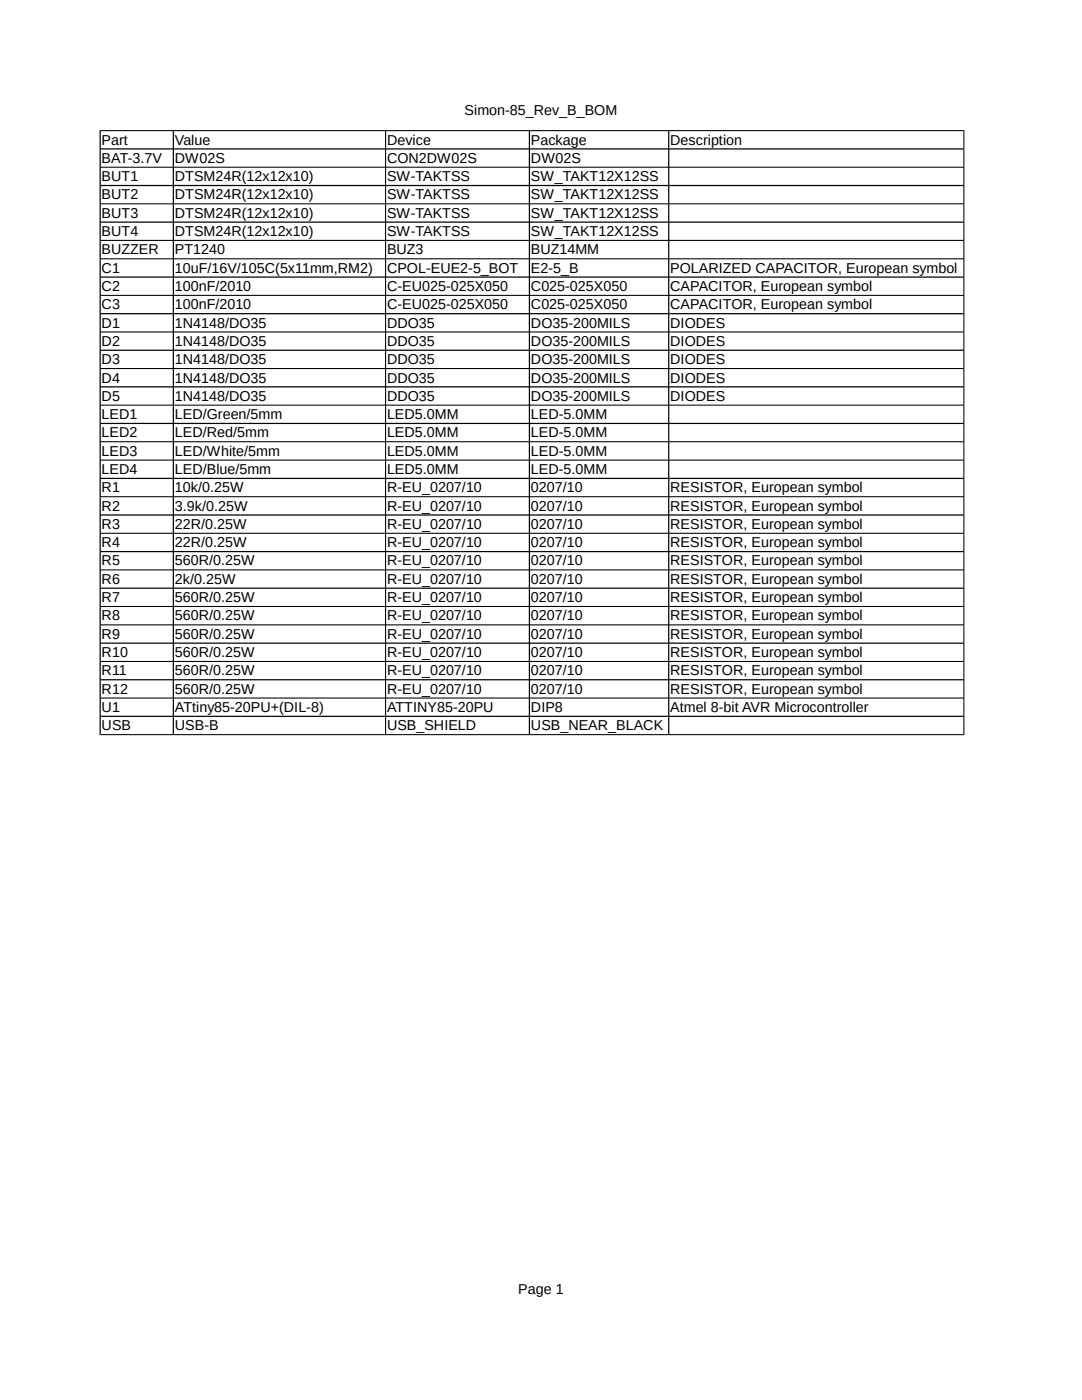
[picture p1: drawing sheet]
<svg xmlns="http://www.w3.org/2000/svg" width="216mm" height="279mm" viewBox="0 0 216 279" stroke-linecap="round" stroke-linejoin="round" font-family="sans-serif">
<defs><g id="words">
<g font-size="2.9">
<text x="92.7" y="23">Simon-85_Rev_B_BOM</text>
<text x="20.3" y="28.9">Part</text>
<text x="34.9" y="28.9">Value</text>
<text x="77.2" y="28.9">Device</text>
<text x="105.9" y="28.9">Package</text>
<text x="133.7" y="28.9">Description</text>
<text x="20.3" y="32.5">BAT-3.7V</text>
<text x="34.9" y="32.5">DW02S</text>
<text x="77.2" y="32.5">CON2DW02S</text>
<text x="105.9" y="32.5">DW02S</text>
<text x="20.3" y="36.2">BUT1</text>
<text x="20.3" y="39.8">BUT2</text>
<text x="34.9" y="36.2">DTSM24R(12x12x10)</text>
<text x="34.9" y="39.8">DTSM24R(12x12x10)</text>
<text x="77.2" y="36.2">SW-TAKTSS</text>
<text x="77.2" y="39.8">SW-TAKTSS</text>
<text x="105.9" y="36.2">SW_TAKT12X12SS</text>
<text x="105.9" y="39.8">SW_TAKT12X12SS</text>
<text x="20.3" y="43.5">BUT3</text>
<text x="20.3" y="47.1">BUT4</text>
<text x="34.9" y="43.5">DTSM24R(12x12x10)</text>
<text x="34.9" y="47.1">DTSM24R(12x12x10)</text>
<text x="77.2" y="43.5">SW-TAKTSS</text>
<text x="77.2" y="47.1">SW-TAKTSS</text>
<text x="105.9" y="43.5">SW_TAKT12X12SS</text>
<text x="105.9" y="47.1">SW_TAKT12X12SS</text>
<text x="20.3" y="50.8">BUZZER</text>
<text x="34.9" y="50.8">PT1240</text>
<text x="77.2" y="50.8">BUZ3</text>
<text x="105.9" y="50.8">BUZ14MM</text>
<text x="20.3" y="54.4">C1</text>
<text x="20.3" y="58.1">C2</text>
<text x="34.9" y="54.4">10uF/16V/105C(5x11mm,RM2)</text>
<text x="34.9" y="58.1">100nF/2010</text>
<text x="77.2" y="54.4">CPOL-EUE2-5_BOT</text>
<text x="77.2" y="58.1">C-EU025-025X050</text>
<text x="105.9" y="54.4">E2-5_B</text>
<text x="105.9" y="58.1">C025-025X050</text>
<text x="133.7" y="54.4">POLARIZED CAPACITOR, European symbol</text>
<text x="133.7" y="58.1">CAPACITOR, European symbol</text>
<text x="20.3" y="61.7">C3</text>
<text x="20.3" y="65.4">D1</text>
<text x="34.9" y="61.7">100nF/2010</text>
<text x="34.9" y="65.4">1N4148/DO35</text>
<text x="77.2" y="61.7">C-EU025-025X050</text>
<text x="77.2" y="65.4">DDO35</text>
<text x="105.9" y="61.7">C025-025X050</text>
<text x="105.9" y="65.4">DO35-200MILS</text>
<text x="133.7" y="61.7">CAPACITOR, European symbol</text>
<text x="133.7" y="65.4">DIODES</text>
<text x="20.3" y="69">D2</text>
<text x="34.9" y="69">1N4148/DO35</text>
<text x="77.2" y="69">DDO35</text>
<text x="105.9" y="69">DO35-200MILS</text>
<text x="133.7" y="69">DIODES</text>
<text x="20.3" y="72.7">D3</text>
<text x="20.3" y="76.3">D4</text>
<text x="34.9" y="72.7">1N4148/DO35</text>
<text x="34.9" y="76.3">1N4148/DO35</text>
<text x="77.2" y="72.7">DDO35</text>
<text x="77.2" y="76.3">DDO35</text>
<text x="105.9" y="72.7">DO35-200MILS</text>
<text x="105.9" y="76.3">DO35-200MILS</text>
<text x="133.7" y="72.7">DIODES</text>
<text x="133.7" y="76.3">DIODES</text>
<text x="20.3" y="80">D5</text>
<text x="20.3" y="83.6">LED1</text>
<text x="34.9" y="80">1N4148/DO35</text>
<text x="34.9" y="83.6">LED/Green/5mm</text>
<text x="77.2" y="80">DDO35</text>
<text x="77.2" y="83.6">LED5.0MM</text>
<text x="105.9" y="80">DO35-200MILS</text>
<text x="105.9" y="83.6">LED-5.0MM</text>
<text x="133.7" y="80">DIODES</text>
<text x="20.3" y="87.3">LED2</text>
<text x="34.9" y="87.3">LED/Red/5mm</text>
<text x="77.2" y="87.3">LED5.0MM</text>
<text x="105.9" y="87.3">LED-5.0MM</text>
<text x="20.3" y="90.9">LED3</text>
<text x="20.3" y="94.6">LED4</text>
<text x="34.9" y="90.9">LED/White/5mm</text>
<text x="34.9" y="94.6">LED/Blue/5mm</text>
<text x="77.2" y="90.9">LED5.0MM</text>
<text x="77.2" y="94.6">LED5.0MM</text>
<text x="105.9" y="90.9">LED-5.0MM</text>
<text x="105.9" y="94.6">LED-5.0MM</text>
<text x="20.3" y="98.2">R1</text>
<text x="20.3" y="101.9">R2</text>
<text x="34.9" y="98.2">10k/0.25W</text>
<text x="34.9" y="101.9">3.9k/0.25W</text>
<text x="77.2" y="98.2">R-EU_0207/10</text>
<text x="77.2" y="101.9">R-EU_0207/10</text>
<text x="105.9" y="98.2">0207/10</text>
<text x="105.9" y="101.9">0207/10</text>
<text x="133.7" y="98.2">RESISTOR, European symbol</text>
<text x="133.7" y="101.9">RESISTOR, European symbol</text>
<text x="20.3" y="105.6">R3</text>
<text x="34.9" y="105.6">22R/0.25W</text>
<text x="77.2" y="105.6">R-EU_0207/10</text>
<text x="105.9" y="105.6">0207/10</text>
<text x="133.7" y="105.6">RESISTOR, European symbol</text>
<text x="20.3" y="109.2">R4</text>
<text x="20.3" y="112.9">R5</text>
<text x="34.9" y="109.2">22R/0.25W</text>
<text x="34.9" y="112.9">560R/0.25W</text>
<text x="77.2" y="109.2">R-EU_0207/10</text>
<text x="77.2" y="112.9">R-EU_0207/10</text>
<text x="105.9" y="109.2">0207/10</text>
<text x="105.9" y="112.9">0207/10</text>
<text x="133.7" y="109.2">RESISTOR, European symbol</text>
<text x="133.7" y="112.9">RESISTOR, European symbol</text>
<text x="20.3" y="116.5">R6</text>
<text x="34.9" y="116.5">2k/0.25W</text>
<text x="77.2" y="116.5">R-EU_0207/10</text>
<text x="105.9" y="116.5">0207/10</text>
<text x="133.7" y="116.5">RESISTOR, European symbol</text>
<text x="20.3" y="120.2">R7</text>
<text x="20.3" y="123.8">R8</text>
<text x="34.9" y="120.2">560R/0.25W</text>
<text x="34.9" y="123.8">560R/0.25W</text>
<text x="77.2" y="120.2">R-EU_0207/10</text>
<text x="77.2" y="123.8">R-EU_0207/10</text>
<text x="105.9" y="120.2">0207/10</text>
<text x="105.9" y="123.8">0207/10</text>
<text x="133.7" y="120.2">RESISTOR, European symbol</text>
<text x="133.7" y="123.8">RESISTOR, European symbol</text>
<text x="20.3" y="127.5">R9</text>
<text x="20.3" y="131.1">R10</text>
<text x="34.9" y="127.5">560R/0.25W</text>
<text x="34.9" y="131.1">560R/0.25W</text>
<text x="77.2" y="127.5">R-EU_0207/10</text>
<text x="77.2" y="131.1">R-EU_0207/10</text>
<text x="105.9" y="127.5">0207/10</text>
<text x="105.9" y="131.1">0207/10</text>
<text x="133.7" y="127.5">RESISTOR, European symbol</text>
<text x="133.7" y="131.1">RESISTOR, European symbol</text>
<text x="20.3" y="134.8">R11</text>
<text x="34.9" y="134.8">560R/0.25W</text>
<text x="77.2" y="134.8">R-EU_0207/10</text>
<text x="105.9" y="134.8">0207/10</text>
<text x="133.7" y="134.8">RESISTOR, European symbol</text>
<text x="20.3" y="138.4">R12</text>
<text x="20.3" y="142.1">U1</text>
<text x="34.9" y="138.4">560R/0.25W</text>
<text x="34.9" y="142.1">ATtiny85-20PU+(DIL-8)</text>
<text x="77.2" y="138.4">R-EU_0207/10</text>
<text x="77.2" y="142.1">ATTINY85-20PU</text>
<text x="105.9" y="138.4">0207/10</text>
<text x="105.9" y="142.1">DIP8</text>
<text x="133.7" y="138.4">RESISTOR, European symbol</text>
<text x="133.7" y="142.1">Atmel 8-bit AVR Microcontroller</text>
<text x="20.3" y="145.7">USB</text>
<text x="34.9" y="145.7">USB-B</text>
<text x="77.2" y="145.7">USB_SHIELD</text>
<text x="105.9" y="145.7">USB_NEAR_BLACK</text>
<text x="103.4" y="258.3">Page 1</text>
</g>
</g></defs>
<g fill="#000">
<path d="M19.9 26h172.5l-.2 .2h-172.1z" fill-rule="evenodd"/>
<path d="M20 29.7l.1-.1h172.1l.1 .1-.1 .1h-172.1z" fill-rule="evenodd"/>
<path d="M20 33.4l.1-.1h172.1l.1 .1-.1 .1h-172.1z" fill-rule="evenodd"/>
<path d="M20.1 36.9h172.1l.1 .1-.1 .1h-172.1l-.1-.1z" fill-rule="evenodd"/>
<path d="M20 40.7l.1-.1h172.1l.1 .1-.1 .1h-172.1z" fill-rule="evenodd"/>
<path d="M20.1 44.2h172.1l.1 .1-.1 .1h-172.1l-.1-.1z" fill-rule="evenodd"/>
<path d="M20 48l.1-.1h172.1l.1 .1-.1 .1h-172.1z" fill-rule="evenodd"/>
<path d="M20.1 51.5h172.1l.1 .1-.1 .2h-172.1l-.1-.2z" fill-rule="evenodd"/>
<path d="M20 55.3l.1-.1h172.1l.1 .1-.1 .1h-172.1z" fill-rule="evenodd"/>
<path d="M20 58.9l.1-.1h172.1l.1 .1-.1 .2h-172.1z" fill-rule="evenodd"/>
<path d="M20.1 62.5h172.1l.1 .1-.1 .1h-172.1l-.1-.1z" fill-rule="evenodd"/>
<path d="M20 66.3l.1-.2h172.1l.1 .2-.1 .1h-172.1z" fill-rule="evenodd"/>
<path d="M20.1 69.8h172.1l.1 .1-.1 .1h-172.1l-.1-.1z" fill-rule="evenodd"/>
<path d="M20 73.6l.1-.2h172.1l.1 .2-.1 .1h-172.1z" fill-rule="evenodd"/>
<path d="M20.1 77.1h172.1l.1 .1-.1 .1h-172.1l-.1-.1z" fill-rule="evenodd"/>
<path d="M20 80.9l.1-.1h172.1l.1 .1-.1 .1h-172.1z" fill-rule="evenodd"/>
<path d="M20.1 84.4h172.1l.1 .1-.1 .1h-172.1l-.1-.1z" fill-rule="evenodd"/>
<path d="M20.1 88.1h172.1l.1 .1-.1 .1h-172.1l-.1-.1z" fill-rule="evenodd"/>
<path d="M20 91.8l.1-.1h172.1l.1 .1-.1 .1h-172.1z" fill-rule="evenodd"/>
<path d="M20 95.5l.1-.1h172.1l.1 .1-.1 .1h-172.1z" fill-rule="evenodd"/>
<path d="M20 99.1l.1-.1h172.1l.1 .1-.1 .1h-172.1z" fill-rule="evenodd"/>
<path d="M20 102.8l.1-.1h172.1l.1 .1-.1 .1h-172.1z" fill-rule="evenodd"/>
<path d="M20.1 106.3h172.1l.1 .1-.1 .1h-172.1l-.1-.1z" fill-rule="evenodd"/>
<path d="M20.1 110h172.1l.1 .1-.1 .1h-172.1l-.1-.1z" fill-rule="evenodd"/>
<path d="M20 113.7l.1-.1h172.1l.1 .1-.1 .1h-172.1z" fill-rule="evenodd"/>
<path d="M20.1 117.3h172.1l.1 .1-.1 .1h-172.1l-.1-.1z" fill-rule="evenodd"/>
<path d="M20.1 120.9h172.1l.1 .1-.1 .1h-172.1l-.1-.1z" fill-rule="evenodd"/>
<path d="M20 124.7l.1-.1h172.1l.1 .1-.1 .1h-172.1z" fill-rule="evenodd"/>
<path d="M20 128.3l.1-.1h172.1l.1 .1-.1 .2h-172.1z" fill-rule="evenodd"/>
<path d="M20.1 131.9h172.1l.1 .1-.1 .1h-172.1l-.1-.1z" fill-rule="evenodd"/>
<path d="M20 135.6l.1-.1h172.1l.1 .1-.1 .2h-172.1z" fill-rule="evenodd"/>
<path d="M20 139.3l.1-.1h172.1l.1 .1-.1 .1h-172.1z" fill-rule="evenodd"/>
<path d="M19.9 26l.2 .2v120.3l-.2 .2z" fill-rule="evenodd"/>
<path d="M20.1 142.8h172.1l.1 .2-.1 .1h-172.1l-.1-.1z" fill-rule="evenodd"/>
<path d="M19.9 146.7l.2-.2h172.1l.2 .2z" fill-rule="evenodd"/>
<path d="M34.5 26.2l.1-.1 .1 .1v120.3l-.1 .1-.1-.1z" fill-rule="evenodd"/>
<path d="M76.8 26.2l.1-.1 .1 .1v120.3l-.1 .1-.1-.1z" fill-rule="evenodd"/>
<path d="M105.5 26.2l.2-.1 .1 .1v120.3l-.1 .1-.2-.1z" fill-rule="evenodd"/>
<path d="M133.3 26.2l.2-.1 .1 .1v120.3l-.1 .1-.2-.1z" fill-rule="evenodd"/>
<path d="M192.4 26v120.7l-.2-.2v-120.3z" fill-rule="evenodd"/>
</g>
<use href="#words"/>
</svg>
